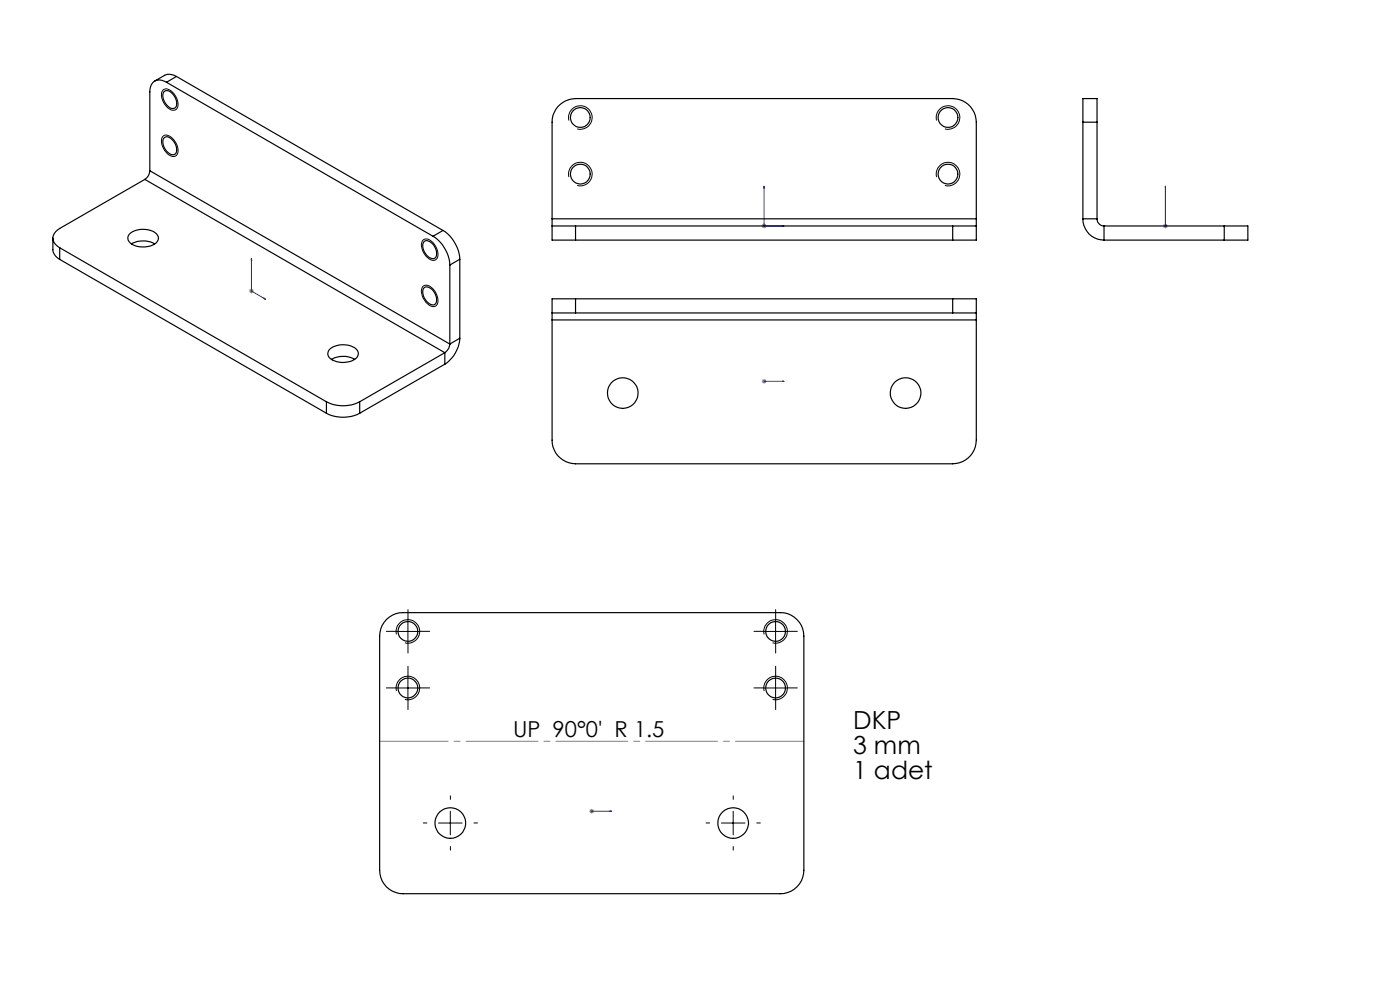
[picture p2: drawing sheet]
<svg xmlns="http://www.w3.org/2000/svg" width="297mm" height="210mm" viewBox="0 0 297 210" stroke-linecap="round" stroke-linejoin="round" font-family="sans-serif">
<defs><g id="words">
<g font-size="5.3">
<text x="181" y="154.6">DKP</text>
<text x="181" y="159.9">3 mm</text>
<text x="181" y="165.1">1 adet</text>
</g>
<text font-size="4.7" x="108.8" y="156.3">UP 90°0' R 1.5</text>
</g></defs>
<g fill="none" stroke="#000" stroke-width=".21">
<path d="M34.7 19a2.09 2.09 0 0 1 2.5 1.3 2.16 2.16 0 0 1 0 3 2.36 2.36 0 0 1-2.5-1.6l-.4-1.4a1.44 1.44 0 0 1 .4-1.3zM34.7 28.8a2.09 2.09 0 0 1 2.5 1.4 2.16 2.16 0 0 1 0 2.9 2.36 2.36 0 0 1-2.5-1.6l-.4-1.4a1.44 1.44 0 0 1 .4-1.3zM120.7 37.6a2.5 2.5 0 0 1 2.2-3.2 2.5 2.5 0 0 1 2.7 2.7 2.5 2.5 0 0 1-3.2 2.2M120.7 25.6a2.5 2.5 0 0 1 2.2-3.2 2.5 2.5 0 0 1 2.7 2.7 2.5 2.5 0 0 1-3.2 2.2M198.7 25.6a2.5 2.5 0 0 1 2.2-3.2 2.5 2.5 0 0 1 2.7 2.7 2.5 2.5 0 0 1-3.2 2.2M198.7 37.6a2.5 2.5 0 0 1 2.2-3.2 2.5 2.5 0 0 1 2.7 2.7 2.5 2.5 0 0 1-3.2 2.2M89.6 51.1a1.38 1.38 0 0 1 2.2 .3 3.1 3.1 0 0 1 .8 3.6 1.29 1.29 0 0 1-1.9-.3 3.3 3.3 0 0 1-1.1-3.6zM89.8 60.7a2.04 2.04 0 0 1 2.6 1.3 2.27 2.27 0 0 1 0 2.9 2.32 2.32 0 0 1-2.6-1.6l-.3-.9a1.62 1.62 0 0 1 .3-1.7zM84 133.9h5M84.1 134.6a2.5 2.5 0 0 1 2.2-3.2 2.5 2.5 0 0 1 2.7 2.7 2.5 2.5 0 0 1-3.1 2.2M86.5 131.4v5M162 133.9h5"/>
<path d="M162.1 134.6a2.5 2.5 0 0 1 2.2-3.2 2.5 2.5 0 0 1 2.7 2.7 2.5 2.5 0 0 1-3.1 2.2M164.5 131.4v5M84 145.9h5M84.1 146.6a2.51 2.51 0 0 1 2.2-3.2 2.51 2.51 0 0 1 2.7 2.8 2.51 2.51 0 0 1-3.1 2.2M86.5 143.4v5M162 145.9h5M162.1 146.6a2.51 2.51 0 0 1 2.2-3.2 2.51 2.51 0 0 1 2.7 2.8 2.51 2.51 0 0 1-3.1 2.2M164.5 143.4v5M93 174.6h5M95.5 172.1v5M153 174.6h5M155.5 172.1v5"/>
</g>
<g fill="none" stroke="#00f" stroke-width=".21">
<path d="M162.1 39.5l.1 .4h-.2zM162.1 39.5v8.4h4.2M247.2 39.5v8.4M247.2 39.5v.4v-.4M53.3 54.8l.1 .4-.1-.1zM53.3 54.8v6.9l3 1.8M165.9 47.8l.4 .1-.4 .1zM247.2 47.8v.2zM247.2 47.9h.1M56 63.2l.3 .3-.3-.1zM162 80.9h.2zM162.1 80.9h.1"/>
<path d="M162.1 80.9h4.2M166.3 80.9h-.4h.4M125.4 172.1h.2zM125.5 172.1h.1M125.5 172.1h4.3M129.8 172.1h-.5h.5"/>
</g>
<g fill="none" stroke="#808080" stroke-width=".21">
<path d="M161.6 47.9h1M161.7 47.6l.8 .7M162.1 47.4v1M162.5 47.6l-.8 .7M246.7 47.9h1M246.9 47.6l.7 .7M247.2 47.4v1M247.6 47.6l-.7 .7M52.8 61.7h1M53 61.4l.7 .7M53.3 61.2v1.1M53.7 61.4l-.7 .7"/>
<path d="M161.6 80.9h1M161.7 80.5l.8 .7M162.1 80.4v1M162.5 80.5l-.8 .7M125 172.1h1M125.2 171.7l.7 .7M125.5 171.6v1M125.9 171.7l-.7 .7"/>
</g>
<path d="M170.5 157.2h-89.9" fill="none" stroke="#808080" stroke-width=".21" stroke-dasharray="15.2 1.3 1.3 1.3" stroke-dashoffset=".7"/>
<g fill="none" stroke="#000" stroke-width=".21" stroke-dasharray="15.2 1.3 1.3 1.3">
<path d="M84.1 133.9h-2.2M86.6 131.4v-2.1M86.6 136.4v2.1M89.1 133.9h2.1M162 133.9h-2.1M164.5 131.4v-2.1M164.5 136.4v2.1M167.1 133.9h2.1M84.1 145.9h-2.2M86.6 143.4v-2.1M86.6 148.4v2.1M89.1 145.9h2.1"/>
<path d="M162 145.9h-2.1M164.5 143.4v-2.1M164.5 148.4v2.1M167.1 145.9h2.1M90.6 174.6h-.8M95.6 169.6v-.8M95.6 179.6v.7M100.5 174.6h.8M150.5 174.6h-.7M155.5 169.6v-.8M155.5 179.6v.7M160.6 174.6h.7"/>
</g>
<path d="M56 63.2l.3 .3-.3-.1zM53.3 54.8l.1 .4-.1-.1zM165.9 47.8l.4 .1-.4 .1zM162.1 39.5l.1 .4h-.2zM247.2 47.8v.2zM247.2 39.5v.4zM165.9 80.9h.4zM162 80.9h.2zM129.3 172.1h.5zM125.4 172.1h.2z" fill="#00f"/>
<g fill="none" stroke="#000" stroke-width=".25">
<path d="M34.9 19.4a1.31 1.31 0 0 1 1.8 .6 2.33 2.33 0 0 1 .5 2.9 1.31 1.31 0 0 1-1.8-.6 2.33 2.33 0 0 1-.5-2.9zM35.3 17.5a2.14 2.14 0 0 0-2.5-.3 2.14 2.14 0 0 0-1 2.3v16.7M35.3 17.5l56.6 32.6M37.4 16.2l-.5-.2a2.49 2.49 0 0 0-2 0l-2.1 1.2M37.4 16.2l-2.1 1.3M37.4 16.2l56.6 32.7M30.7 38.1l-18 10.4a2.17 2.17 0 0 0-1.5 2 2.17 2.17 0 0 0 1.5 2.1M30.7 38.1l63.7 36.7M31.8 36.2a2.33 2.33 0 0 1-1.1 1.9M31.8 36.2l63.6 36.8M34.9 29.2a1.31 1.31 0 0 1 1.8 .6 2.33 2.33 0 0 1 .5 2.9 1.85 1.85 0 0 1-2.3-1.4l-.3-.8a1.31 1.31 0 0 1 .3-1.3zM229.7 25.9v-5h3v5"/>
<path d="M229.7 25.9v20.5M229.7 25.9h3M232.7 25.9v20.5M11.2 50.5l.1 3.1a3 3 0 0 0 1.4 1.4M12.7 52.6l56.6 32.6M12.7 52.6v2.4M12.7 55l56.6 32.7M27.4 49.7a4.7 4.7 0 0 1 5.8-.1 1.46 1.46 0 0 1-.9 2.4 4.6 4.6 0 0 1-4.9-.7 1.22 1.22 0 0 1 0-1.6zM27.9 51.7a5 5 0 0 1 4.9 0M90 51.2a1.85 1.85 0 0 1 2.3 1.4l.3 .8a1.03 1.03 0 0 1-.4 1.4 1.03 1.03 0 0 1-1.4-.3 2.62 2.62 0 0 1-.8-3.3zM91.9 50.1a7.8 7.8 0 0 1 3.5 6.1M94 48.9a7.8 7.8 0 0 1 3.5 6.1"/>
<path d="M94 48.9l-2.1 1.2M95.4 56.2v16.8M97.5 55l-2.1 1.2M97.5 55v16.7M117.1 47.9h5M117.1 47.9v3h5M117.1 46.4v1.5M117.1 46.4v-20.5a5 5 0 0 1 5-5h80a5 5 0 0 1 5 5v20.5M117.1 46.4h90M122.1 47.9v3M122.1 47.9h80M122.1 50.9h80"/>
<path d="M202.1 47.9h5M202.1 47.9v3M207.1 47.9v3h-5M207.1 46.4v1.5M229.7 46.4a4.5 4.5 0 0 0 4.5 4.5M229.7 46.4h3M232.7 46.4a1.51 1.51 0 0 0 1.5 1.5M234.2 47.9h25.5M234.2 50.9h25.5M234.2 47.9v3M259.7 47.9h5v3h-5M259.7 47.9v3"/>
<path d="M69.9 74.1a4.6 4.6 0 0 1 5.7 0 1.46 1.46 0 0 1-.8 2.4 4.8 4.8 0 0 1-5-.7 1.23 1.23 0 0 1 .1-1.7zM70.3 76.2a5.1 5.1 0 0 1 4.9 0M90 61a1.85 1.85 0 0 1 2.3 1.4l.3 .8a1.02 1.02 0 0 1-.4 1.4 1.02 1.02 0 0 1-1.4-.4 2.56 2.56 0 0 1-.8-3.2zM94.4 74.8l-18.1 10.4M94.4 74.8v2.4M94.4 77.2l-18.1 10.5M95.4 73a2.49 2.49 0 0 1-1 1.8M97.5 71.7a7.2 7.2 0 0 1-3.1 5.5M97.5 71.7l-2.1 1.3M117.1 66.4h5M117.1 66.4v1.5M117.1 67.9v25.5a5 5 0 0 0 5 5h80a5 5 0 0 0 5-5v-25.5"/>
<path d="M117.1 67.9h90M122.1 63.4h-5v3M122.1 63.4v3M122.1 63.4h80M122.1 66.4h80M202.1 66.4h5M202.1 63.4h5v3M202.1 63.4v3M207.1 66.4v1.5M69.3 85.2a7.7 7.7 0 0 0 7 0M69.3 87.7a7.7 7.7 0 0 0 7 0M69.3 85.2v2.5"/>
<path d="M76.3 85.2v2.5M82 131.4a5 5 0 0 1 3.5-1.4h80a5 5 0 0 1 5 4.9v49.7a5 5 0 0 1-5 5h-80a4.9 4.9 0 0 1-5-5v-49.7a5 5 0 0 1 1.5-3.5z"/>
<circle cx="123.1" cy="36.9" r="2.1"/>
<circle cx="123.1" cy="24.9" r="2.09"/>
<circle cx="201.1" cy="36.9" r="2.1"/>
<circle cx="201.1" cy="24.9" r="2.09"/>
<circle cx="132.1" cy="83.4" r="3.3"/>
<circle cx="192.1" cy="83.4" r="3.2"/>
<circle cx="86.5" cy="133.9" r="2.1"/>
<circle cx="164.5" cy="133.9" r="2.1"/>
<circle cx="86.5" cy="146" r="2.1"/>
<circle cx="164.5" cy="146" r="2.1"/>
<circle cx="95.5" cy="174.6" r="3.2"/>
<circle cx="155.5" cy="174.6" r="3.2"/>
</g>
<use href="#words"/>
</svg>
